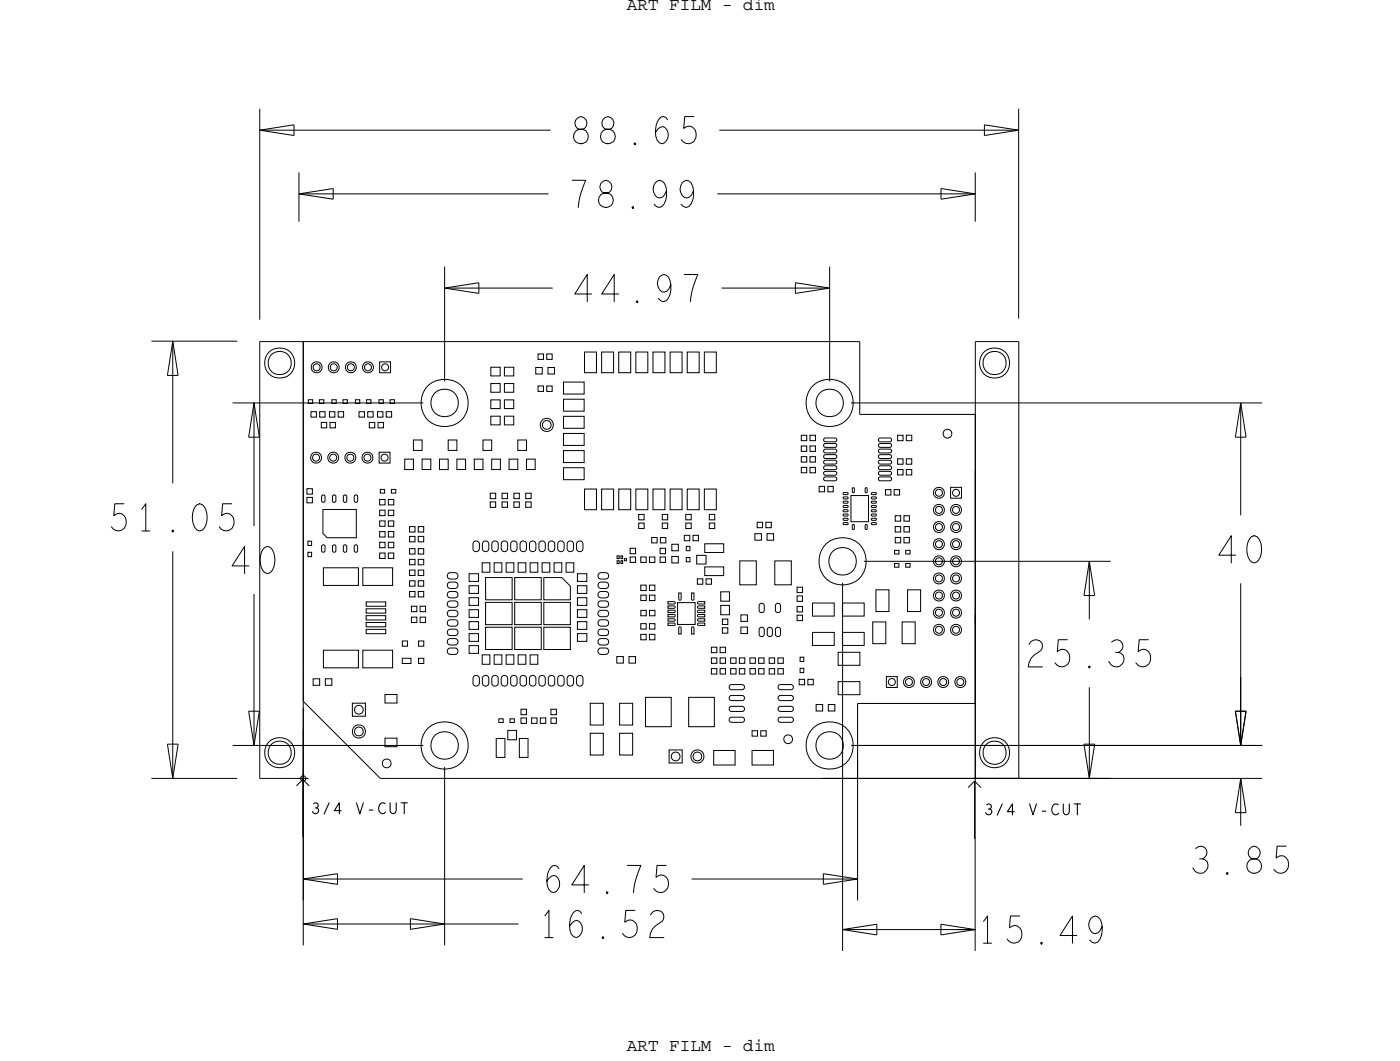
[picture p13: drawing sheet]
<svg xmlns="http://www.w3.org/2000/svg" width="164mm" height="124mm" viewBox="0 0 164 124" stroke-linecap="round" stroke-linejoin="round" font-family="sans-serif">
<defs><g id="words">
<g font-size="2.1">
<text x="73.2" y="1.2">ART FILM - dim</text>
<text x="73.2" y="122.7">ART FILM - dim</text>
</g>
</g></defs>
<!-- layer: Board Outline -->
<g fill="none" stroke="#000" stroke-width=".12">
<path d="M30.3 15.2l4 .6zM30.3 15.2l4-.6zM30.3 15.2h34zM30.3 12.7v24.6zM34.3 14.6v1.2zM84 15.2h35zM115 14.6v1.2zM115 14.6l4 .6zM115 15.8l4-.6zM119 12.7v24.5zM17.7 39.8h10zM20.2 39.8v16.6z"/>
<path d="M20.2 39.8l-.6 4zM20.2 39.8l.6 4zM30.3 39.9h5.1zM30.3 39.9v51zM34.9 22.6l4 .7zM34.9 22.6l4-.6zM34.9 22.6h29.2zM34.9 20.1v5.8zM35.4 39.9v38.5zM35.4 39.9v42zM35.4 39.9h65zM38.9 22v1.3z"/>
<path d="M51.9 33.6l4 .7zM51.9 33.6l4-.6zM51.9 33.6h12.7zM51.9 31.1v13.4zM55.9 33v1.3zM83.8 22.6h30.1zM84.3 33.6h12.6zM92.9 33v1.3zM92.9 33l4 .6zM92.9 34.3l4-.7zM96.9 31.1v13.4zM100.4 39.9v8.5z"/>
<path d="M109.9 22v1.3zM109.9 22l4 .6zM109.9 23.3l4-.7zM113.9 20.1v5.8zM113.9 39.9h5.1zM113.9 39.9v51zM119 39.9v38.5zM19.6 43.8h1.2zM27.2 47h22.2zM29 51h1.3zM29.7 47l-.7 4zM29.7 47l.6 4z"/>
<path d="M29.7 47v14.4zM99.4 47h48zM100.4 48.4h13.5zM113.9 54.9v18zM113.9 48.4v33.7zM144.3 51h1.3zM144.9 47l-.6 4zM144.9 47l.7 4zM144.9 47v13.2zM20.2 64.4v26.5zM29.7 69.4v17.6zM35.4 78.4v12.5z"/>
<path d="M98.4 68v43zM100.9 65.5h28.8zM113.9 71.8v39.2zM119 78.4v12.5zM126.6 69.5h1.3zM127.2 65.5v6.8zM127.2 65.5l-.6 4zM127.2 65.5l.7 4zM144.9 79v8zM144.9 68.1v18.9zM17.7 90.9h10zM19.6 86.9h1.2z"/>
<path d="M19.6 86.9l.6 4zM20.8 86.9l-.6 4zM27.2 87h22.2zM29 83h1.3zM29 83l.7 4zM30.3 83l-.6 4zM30.3 90.9h5.1zM35.4 91l.7 .8zM35.4 91l-.8 .8zM35.4 91v6.8zM35.4 81.9l9 9zM35.4 85.1v20z"/>
<path d="M35.4 82.6v27.8zM44.4 90.9h55.8zM51.9 89.5v20.9zM96.1 90.9h33.6zM99.4 87h48zM100.2 88.6v16.5zM100.2 82.1h13.7zM100.2 82.1v8.8zM100.4 90.9h47zM113.8 91.2l.8 .8zM113.8 91.2l-.7 .8zM113.8 91.2v6.8z"/>
<path d="M113.9 90.9h5.1zM126.6 86.9h1.3zM126.6 86.9l.6 4zM127.2 80.3v10.6zM127.9 86.9l-.7 4zM144.3 83h1.3zM144.3 83l.6 4zM144.3 94.9h1.3zM144.9 90.9l-.6 4zM144.9 90.9l.7 4zM144.9 90.9v5.5zM145.6 83l-.7 4z"/>
<path d="M35.4 102.6l4 .7zM35.4 102.6l4-.6zM35.4 102.6h25.7zM35.4 107.9l4 .6zM35.4 107.9l4-.6zM35.4 107.9h16.5zM39.4 102v1.3zM39.4 107.3v1.2zM47.9 107.3v1.2zM47.9 107.3l4 .6zM47.9 108.5l4-.6zM51.9 107.9h8.7z"/>
<path d="M80.8 102.6h19.4zM96.2 102v1.3zM96.2 102l4 .6zM96.2 103.3l4-.7zM98.4 108.5l4 .7zM98.4 108.5l4-.6zM98.4 108.5h15.5zM102.4 107.9v1.3zM109.9 107.9v1.3zM109.9 107.9l4 .6zM109.9 109.2l4-.7zM111.8 108.5h2.1z"/>
</g>
<!-- layer: Nets -->
<g fill="none" stroke="#000" stroke-width=".12">
<path d="M35.9 57.1h.6v.6h-.6zM35.9 58.1h.6v.6h-.6zM36 46.7h.5v.4h-.5zM36.3 48.1h.7v.6h-.7zM37.3 46.7h.5v.4h-.5zM37.3 48.1h.7v.6h-.7zM37.5 49.3h.7v.7h-.7zM37.7 57.8h.2l.1 .2v.5l-.1 .1h-.2l-.1-.1v-.5zM37.7 59.5h3.9v3.3h-3.4l-.5-.5zM38.5 48.1h.6v.6h-.6zM38.5 49.3h.7v.7h-.7zM38.8 46.7h.5v.4h-.5z"/>
<path d="M38.9 57.8h.2l.1 .2v.5l-.1 .1h-.2l-.1-.1v-.5zM39.5 48.1h.6v.6h-.6zM40.1 46.7h.5v.4h-.5zM40.2 57.8h.2l.1 .2v.5l-.1 .1h-.2l-.1-.1v-.5zM41.5 57.8h.2l.1 .2v.5l-.1 .1h-.2l-.1-.1v-.5zM41.5 46.7h.5v.4h-.5zM41.9 48.1h.7v.6h-.7zM42.8 46.7h.5v.4h-.5zM43 48.1h.6v.6h-.6zM43.1 49.3h.7v.7h-.7zM44.1 48.1h.6v.6h-.6zM44.2 49.3h.6v.7h-.6z"/>
<path d="M44.3 46.7h.5v.4h-.5zM44.3 52.8h1.3v1.3h-1.3zM44.3 58.3h.7v.7h-.7zM44.3 59.6h.7v.6h-.7zM44.3 42.3h1.3v1.2h-1.3zM44.4 57.1h.5v.5h-.5zM45.1 48.1h.6v.6h-.6zM45.4 59.6h.6v.6h-.6zM45.4 58.3h.6v.7h-.6zM45.6 46.7h.5v.4h-.5zM45.7 57.1h.5v.5h-.5zM47.3 53.6h1v1.2h-1z"/>
<path d="M48.3 51.4h1v1.2h-1zM49.3 53.6h1v1.2h-1zM51.3 53.6h1.1v1.2h-1.1zM52.4 51.4h1v1.2h-1zM53.4 53.6h1v1.2h-1zM55.4 53.6h1v1.2h-1zM56.4 51.4h1v1.2h-1zM57.3 58.6h.6v.6h-.6zM57.3 57.6h.6v.6h-.6zM57.3 42.9h1.1v1h-1.1zM57.3 48.6h1.1v1h-1.1zM57.3 46.7h1.1v1h-1.1z"/>
<path d="M57.3 44.8h1.1v1h-1.1zM57.4 53.6h1v1.2h-1zM58.6 58.6h.7v.6h-.7zM58.6 57.6h.7v.6h-.7zM58.9 44.8h1.1v1h-1.1zM58.9 42.9h1.1v1h-1.1zM58.9 48.6h1.1v1h-1.1zM58.9 46.7h1.1v1h-1.1zM59.5 53.6h1v1.2h-1zM60 58.6h.7v.6h-.7zM60 57.6h.7v.6h-.7zM60.5 51.4h1v1.2h-1z"/>
<path d="M61.4 58.6h.6v.6h-.6zM61.4 57.6h.6v.6h-.6zM61.5 53.6h1v1.2h-1zM62.6 42.9h.7v.8h-.7zM62.8 45.1h.7v.6h-.7zM62.8 41.3h.7v.7h-.7zM63.9 41.3h.6v.7h-.6zM63.9 45.1h.6v.6h-.6zM64 42.9h.8v.8h-.8zM65.8 44.6h2.4v1.4h-2.4zM65.8 46.6h2.4v1.4h-2.4zM65.8 48.6h2.4v1.4h-2.4z"/>
<path d="M65.8 50.6h2.4v1.4h-2.4zM65.8 52.6h2.4v1.4h-2.4zM65.8 54.6h2.4v1.4h-2.4zM68.3 41.1h1.4v2.4h-1.4zM68.3 57.1h1.4v2.4h-1.4zM70.3 41.1h1.4v2.4h-1.4zM70.3 57.1h1.4v2.4h-1.4zM72.3 57.1h1.4v2.4h-1.4zM72.3 41.1h1.4v2.4h-1.4zM74.3 41.1h1.4v2.4h-1.4zM74.3 57.1h1.4v2.4h-1.4zM76.3 41.1h1.4v2.4h-1.4z"/>
<path d="M76.3 57.1h1.4v2.4h-1.4zM78.3 41.1h1.4v2.4h-1.4zM78.3 57.1h1.4v2.4h-1.4zM80.3 57.1h1.4v2.4h-1.4zM80.3 41.1h1.4v2.4h-1.4zM82.3 41.1h1.4v2.4h-1.4zM82.3 57.1h1.4v2.4h-1.4zM93.6 53.3h.6v.7h-.6zM93.6 52.1h.6v.6h-.6zM93.6 54.6h.6v.6h-.6zM93.6 50.8h.6v.7h-.6zM94.6 54.6h.6v.6h-.6z"/>
<path d="M94.6 53.3h.6v.7h-.6zM94.6 50.8h.6v.7h-.6zM94.6 52.1h.6v.6h-.6zM95.7 56.8h.6v.6h-.6zM96.3 54.5l.1-.1h1.1l.2 .1v.1v.2h-.2h-1.1h-.1zM96.3 53.2l.1-.1h1.1l.2 .1v.1v.2h-.2h-1.1h-.1zM96.3 53.8l.1-.1h1.1l.2 .1v.2v.1l-.2 .1h-1.1l-.1-.1zM96.3 51.9l.1-.1h1.1l.2 .1v.1v.2h-.2h-1.1h-.1zM96.3 51.2l.1-.1h1.1l.2 .1v.2v.1l-.2 .1h-1.1l-.1-.1zM96.3 52.5l.1-.1h1.1l.2 .1v.2v.1l-.2 .1h-1.1l-.1-.1zM96.3 55.8l.1-.1h1.1l.2 .1v.1v.2h-.2h-1.1h-.1zM96.3 55.1l.1-.1h1.1l.2 .1v.2v.1l-.2 .1h-1.1l-.1-.1z"/>
<path d="M96.7 56.8h.6v.6h-.6zM98.5 57.6l.5-.1 .1 .2-.5 .1zM98.5 59.6l.5-.1 .1 .2-.5 .1zM98.5 58.6l.5-.1 .1 .2-.5 .1zM98.5 58.1l.5-.1 .1 .2-.5 .1zM98.5 59.1l.5-.1 .1 .2-.5 .1zM99.4 57.9h2v3h-2zM99.6 57l.2 .1-.1 .4-.1-.1zM101.1 57l.2 .1-.1 .4-.1-.1zM101.8 57.6l.5-.1 .1 .2-.5 .1zM101.8 59.6l.5-.1 .1 .2-.5 .1zM101.8 58.6l.5-.1 .1 .2-.5 .1z"/>
<path d="M101.8 58.1l.5-.1 .1 .2-.5 .1zM101.8 59.1l.5-.1 .1 .2-.5 .1zM102.7 51.2l.1-.1h1.1l.2 .1v.2v.1l-.2 .1h-1.1l-.1-.1zM102.7 54.5l.1-.1h1.1l.2 .1v.1v.2h-.2h-1.1h-.1zM102.7 52.5l.1-.1h1.1l.2 .1v.2v.1l-.2 .1h-1.1l-.1-.1zM102.7 53.2l.1-.1h1.1l.2 .1v.1v.2h-.2h-1.1h-.1zM102.7 53.8l.1-.1h1.1l.2 .1v.2v.1l-.2 .1h-1.1l-.1-.1zM102.7 55.1l.1-.1h1.1l.2 .1v.2v.1l-.2 .1h-1.1l-.1-.1zM102.7 51.9l.1-.1h1.1l.2 .1v.1v.2h-.2h-1.1h-.1zM102.7 55.8l.1-.1h1.1l.2 .1v.1v.2h-.2h-1.1h-.1zM103.4 57.2h.7v.6h-.7zM104.4 57.2h.7v.6h-.7z"/>
<path d="M104.8 50.8h.7v.7h-.7zM104.8 53.6h.7v.6h-.7zM104.8 54.8h.7v.7h-.7zM105.9 53.6h.6v.6h-.6zM105.9 54.8h.6v.7h-.6zM105.9 50.8h.6v.7h-.6zM111 56.9h1.3v1.3h-1.3zM36 64.5h.4v.5h-.4zM36 63.2h.4v.5h-.4zM36.6 79.3h.7v.7h-.7zM37.7 63.6h.2l.1 .2v.5l-.1 .2h-.2l-.1-.2v-.5zM37.8 66.3h4.1v2.1h-4.1z"/>
<path d="M37.8 75.9h4.1v2.1h-4.1zM38 79.3h.8v.7h-.8zM38.9 63.6h.2l.1 .2v.5l-.1 .2h-.2l-.1-.2v-.5zM40.2 63.6h.2l.1 .2v.5l-.1 .2h-.2l-.1-.2v-.5zM41.5 63.6h.2l.1 .2v.5l-.1 .2h-.2l-.1-.2v-.5zM42.4 66.3h3.5v2.1h-3.5zM42.4 75.9h3.5v2.1h-3.5zM42.8 70.3h2.3v.5h-2.3zM42.8 71.9h2.3v.5h-2.3zM42.8 71.1h2.3v.5h-2.3zM42.8 73.5h2.3v.5h-2.3zM42.8 72.7h2.3v.5h-2.3z"/>
<path d="M44.3 63.3h.7v.7h-.7zM44.3 60.8h.7v.7h-.7zM44.3 64.6h.7v.6h-.7zM44.3 62.1h.7v.6h-.7zM45.4 64.6h.6v.6h-.6zM45.4 63.3h.6v.7h-.6zM45.4 62.1h.6v.6h-.6zM45.4 60.8h.6v.7h-.6zM47 76.9h1v.6h-1zM47 74.8h.6v.7h-.6zM47.8 69.1h.7v.6h-.7zM47.8 62.6h.7v.7h-.7z"/>
<path d="M47.8 64.1h.7v.6h-.7zM47.8 66.6h.7v.6h-.7zM47.8 61.5h.7v.6h-.7zM47.8 65.3h.7v.7h-.7zM47.8 67.8h.7v.7h-.7zM48.1 72.1h.6v.6h-.6zM48.1 70.8h.6v.6h-.6zM48.9 67.8h.6v.7h-.6zM48.9 66.6h.6v.6h-.6zM48.9 61.5h.6v.6h-.6zM48.9 62.6h.6v.7h-.6zM48.9 65.3h.6v.7h-.6z"/>
<path d="M48.9 64.1h.6v.6h-.6zM48.9 69.1h.6v.6h-.6zM48.9 76.9h.6v.6h-.6zM48.9 74.8h.6v.7h-.6zM49.1 72.1h.6v.6h-.6zM49.1 70.8h.6v.6h-.6zM52.3 72.5l.3-.1h.5l.3 .1 .1 .2-.1 .3-.3 .1h-.5l-.3-.1-.1-.3zM52.3 71.4l.3-.1h.5l.3 .1 .1 .2-.1 .3-.3 .1h-.5l-.3-.1-.1-.3zM52.3 68.1l.3-.1h.5l.3 .1 .1 .2-.1 .3-.3 .1h-.5l-.3-.1-.1-.3zM52.3 69.2l.3-.1h.5l.3 .1 .1 .2-.1 .3-.3 .1h-.5l-.3-.1-.1-.3zM52.3 70.3l.3-.1h.5l.3 .1 .1 .2-.1 .3-.3 .1h-.5l-.3-.1-.1-.3zM52.3 67l.3-.1h.5l.3 .1 .1 .2-.1 .3-.3 .1h-.5l-.3-.1-.1-.3z"/>
<path d="M52.3 73.6l.3-.1h.5l.3 .1 .1 .2-.1 .3-.3 .1h-.5l-.3-.1-.1-.3zM52.3 75.8l.3-.1h.5l.3 .1 .1 .2-.1 .3-.3 .1h-.5l-.3-.1-.1-.3zM52.3 74.7l.3-.1h.5l.3 .1 .1 .2-.1 .3-.3 .1h-.5l-.3-.1-.1-.3zM54.8 74h1.1v.9h-1.1zM54.8 72.6h1.1v.9h-1.1zM54.8 68.4h1.1v.9h-1.1zM54.8 69.8h1.1v.9h-1.1zM54.8 71.2h1.1v.9h-1.1zM54.8 75.4h1.1v.9h-1.1zM54.8 67h1.1v.9h-1.1zM55.4 79l.2-.1 .3 .1 .1 .2v.5l-.1 .3-.3 .1-.2-.1-.2-.3v-.5zM55.4 63.3l.2-.1 .3 .1 .1 .2v.5l-.1 .3-.3 .1-.2-.1-.2-.3v-.5z"/>
<path d="M56.3 76.5h.9v1.1h-.9zM56.3 65.7h.9v1.1h-.9zM56.5 79l.2-.1 .3 .1 .1 .2v.5l-.1 .3-.3 .1-.2-.1-.2-.3v-.5zM56.5 63.3l.2-.1 .3 .1 .1 .2v.5l-.1 .3-.3 .1-.2-.1-.2-.3v-.5zM56.7 67.4h3.1v2.6h-3.1zM56.7 70.3h3.1v2.6h-3.1zM56.7 73.2h3.1v2.6h-3.1zM57.6 79l.2-.1 .3 .1 .1 .2v.5l-.1 .3-.3 .1-.2-.1-.2-.3v-.5zM57.6 63.3l.2-.1 .3 .1 .1 .2v.5l-.1 .3-.3 .1-.2-.1-.2-.3v-.5zM57.7 76.5h.9v1.1h-.9zM57.7 65.7h.9v1.1h-.9zM58.7 79l.2-.1 .3 .1 .1 .2v.5l-.1 .3-.3 .1-.2-.1-.2-.3v-.5z"/>
<path d="M58.7 63.3l.2-.1 .3 .1 .1 .2v.5l-.1 .3-.3 .1-.2-.1-.2-.3v-.5zM59.1 65.7h.9v1.1h-.9zM59.1 76.5h.9v1.1h-.9zM59.8 79l.2-.1 .3 .1 .1 .2v.5l-.1 .3-.3 .1-.2-.1-.2-.3v-.5zM59.8 63.3l.2-.1 .3 .1 .1 .2v.5l-.1 .3-.3 .1-.2-.1-.2-.3v-.5zM60.1 67.4h3.1v2.6h-3.1zM60.1 73.2h3.1v2.6h-3.1zM60.1 70.3h3.1v2.6h-3.1zM60.5 76.5h.9v1.1h-.9zM60.5 65.7h.9v1.1h-.9zM60.9 63.3l.2-.1 .3 .1 .1 .2v.5l-.1 .3-.3 .1-.2-.1-.2-.3v-.5zM60.9 79l.2-.1 .3 .1 .1 .2v.5l-.1 .3-.3 .1-.2-.1-.2-.3v-.5z"/>
<path d="M61.9 76.5h.9v1.1h-.9zM61.9 65.7h.9v1.1h-.9zM62 63.3l.2-.1 .3 .1 .1 .2v.5l-.1 .3-.3 .1-.2-.1-.2-.3v-.5zM62 79l.2-.1 .3 .1 .1 .2v.5l-.1 .3-.3 .1-.2-.1-.2-.3v-.5zM63.1 63.3l.2-.1 .3 .1 .1 .2v.5l-.1 .3-.3 .1-.2-.1-.2-.3v-.5zM63.1 79l.2-.1 .3 .1 .1 .2v.5l-.1 .3-.3 .1-.2-.1-.2-.3v-.5zM63.3 65.7h.9v1.1h-.9zM63.5 67.4h2.1l1 1v1.6h-3.1zM63.5 73.2h3.1v2.6h-3.1zM63.5 70.3h3.1v2.6h-3.1zM64.2 63.3l.2-.1 .3 .1 .1 .2v.5l-.1 .3-.3 .1-.2-.1-.2-.3v-.5zM64.2 79l.2-.1 .3 .1 .1 .2v.5l-.1 .3-.3 .1-.2-.1-.2-.3v-.5z"/>
<path d="M64.7 65.7h.9v1.1h-.9zM65.3 63.3l.2-.1 .3 .1 .1 .2v.5l-.1 .3-.3 .1-.2-.1-.2-.3v-.5zM65.3 79l.2-.1 .3 .1 .1 .2v.5l-.1 .3-.3 .1-.2-.1-.2-.3v-.5zM66.1 65.7h.9v1.1h-.9zM66.4 63.3l.2-.1 .3 .1 .1 .2v.5l-.1 .3-.3 .1-.2-.1-.2-.3v-.5zM66.4 79l.2-.1 .3 .1 .1 .2v.5l-.1 .3-.3 .1-.2-.1-.2-.3v-.5zM67.4 72.6h1.1v.9h-1.1zM67.4 71.2h1.1v.9h-1.1zM67.4 67h1.1v.9h-1.1zM67.4 69.8h1.1v.9h-1.1zM67.4 68.4h1.1v.9h-1.1zM67.4 74h1.1v.9h-1.1z"/>
<path d="M67.5 63.3l.2-.1 .3 .1 .1 .2v.5l-.1 .3-.3 .1-.2-.1-.2-.3v-.5zM67.5 79l.2-.1 .3 .1 .1 .2v.5l-.1 .3-.3 .1-.2-.1-.2-.3v-.5zM69.9 75.8l.3-.1h.5l.3 .1 .1 .2-.1 .3-.3 .1h-.5l-.3-.1-.1-.3zM69.9 74.7l.3-.1h.5l.3 .1 .1 .2-.1 .3-.3 .1h-.5l-.3-.1-.1-.3zM69.9 69.2l.3-.1h.5l.3 .1 .1 .2-.1 .3-.3 .1h-.5l-.3-.1-.1-.3zM69.9 67l.3-.1h.5l.3 .1 .1 .2-.1 .3-.3 .1h-.5l-.3-.1-.1-.3zM69.9 70.3l.3-.1h.5l.3 .1 .1 .2-.1 .3-.3 .1h-.5l-.3-.1-.1-.3zM69.9 68.1l.3-.1h.5l.3 .1 .1 .2-.1 .3-.3 .1h-.5l-.3-.1-.1-.3zM69.9 73.6l.3-.1h.5l.3 .1 .1 .2-.1 .3-.3 .1h-.5l-.3-.1-.1-.3zM69.9 72.5l.3-.1h.5l.3 .1 .1 .2-.1 .3-.3 .1h-.5l-.3-.1-.1-.3zM69.9 71.4l.3-.1h.5l.3 .1 .1 .2-.1 .3-.3 .1h-.5l-.3-.1-.1-.3zM72 76.7h.8v.7h-.8z"/>
<path d="M72.1 65.5h.2v.3h-.2zM72.1 64.9h.2v.3h-.2zM72.5 64.9h.2v.3h-.2zM72.5 65.5h.2v.3h-.2zM72.9 65.2h.3v.3h-.3zM73.5 76.7h.7v.7h-.7zM73.6 65h.6v.7h-.6zM73.6 64h.6v.7h-.6zM74.6 60.1h.6v.6h-.6zM74.6 61.1h.6v.6h-.6zM74.8 72.8h.7v.7h-.7zM74.8 74.1h.7v.6h-.7z"/>
<path d="M74.8 65h.7v.7h-.7zM74.8 68.3h.7v.7h-.7zM74.9 71.3h.6v.6h-.6zM74.9 69.5h.6v.6h-.6zM75.9 72.8h.6v.7h-.6zM75.9 68.3h.6v.7h-.6zM75.9 65h.6v.7h-.6zM75.9 74.1h.6v.6h-.6zM75.9 71.3h.6v.6h-.6zM75.9 69.5h.6v.6h-.6zM76.1 62.8h.7v.6h-.7zM77.1 65h.6v.7h-.6z"/>
<path d="M77.1 64h.6v.7h-.6zM77.1 62.8h.7v.6h-.7zM77.4 61.1h.6v.6h-.6zM77.4 60.1h.6v.6h-.6zM78 72.3h.8l.1 .1-.2 .1h-.7zM78 70.8h.8l.1 .1-.2 .1h-.7zM78 71.3h.8l.1 .1-.2 .1h-.7zM78 72.8h.8l.1 .1-.2 .1h-.7zM78 70.3h.8l.1 .1-.2 .1h-.7zM78 71.8h.8l.1 .1-.2 .1h-.7zM78.5 63.6h.7v.7h-.7zM78.5 65h.7v.7h-.7z"/>
<path d="M79.1 70.4h2.1v2.5h-2.1zM79.3 69.2h.3v.8l-.1 .1-.2-.1zM79.3 73.2h.2l.1 .1v.7h-.3zM79.9 62.5h.7v.6h-.7zM80.1 61.1h.6v.6h-.6zM80.1 60.1h.6v.6h-.6zM80.2 65.1h.4v.5h-.4zM80.2 63.8h.4v.5h-.4zM80.8 69.2h.3v.8l-.1 .1-.2-.1zM80.8 73.2h.2l.1 .1v.7h-.3zM80.9 62.5h.7v.6h-.7zM81.4 64.8h1.1v1.1h-1.1z"/>
<path d="M81.5 67.6h.6v.6h-.6zM81.5 71.8h.8v.2h-.7l-.1-.1zM81.5 70.3h.8v.2h-.7l-.1-.1zM81.5 72.3h.8v.2h-.7l-.1-.1zM81.5 71.3h.8v.2h-.7l-.1-.1zM81.5 70.8h.8v.2h-.7l-.1-.1zM81.5 72.8h.8v.2h-.7l-.1-.1zM82.3 63.5h2.2v1h-2.2zM82.3 66.2h2.2v1h-2.2zM82.5 67.6h.6v.6h-.6zM82.9 61.1h.6v.6h-.6zM82.9 60.1h.6v.6h-.6z"/>
<path d="M83.1 76.8h.6v.7h-.6zM83.1 78.1h.6v.6h-.6zM83.1 75.6h.6v.6h-.6zM84.1 75.6h.6v.6h-.6zM84.1 76.8h.6v.7h-.6zM84.1 78.1h.6v.6h-.6zM84.2 69.1h1v1.1h-1zM84.2 70.7h1v1.1h-1zM84.4 72.3h.6v.6h-.6zM84.4 73.3h.6v.6h-.6zM85.3 76.8h.7v.7h-.7zM85.3 78.1h.7v.6h-.7z"/>
<path d="M86.4 76.8h.6v.7h-.6zM86.4 78.1h.6v.6h-.6zM86.4 65.5h1.9v2.8h-1.9zM86.5 73.2h.8v.8h-.8zM86.5 71.8h.8v.8h-.8zM87.6 76.8h.6v.7h-.6zM87.6 78.1h.6v.6h-.6zM88.2 62.3h.7v.8h-.7zM88.4 61h.7v.6h-.7zM88.6 78.1h.6v.6h-.6zM88.6 76.8h.6v.7h-.6zM88.8 73.3l.2-.1 .2 .1 .1 .2v.5l-.1 .3h-.2h-.2l-.1-.3v-.5z"/>
<path d="M88.8 70.5l.2-.1 .2 .1 .1 .2v.5l-.1 .3h-.2h-.2l-.1-.3v-.5zM89.5 61h.6v.6h-.6zM89.6 62.3h.8v.8h-.8zM89.7 73.3l.2-.1 .2 .1 .1 .2v.5l-.1 .3h-.2h-.2l-.1-.3v-.5zM89.8 78.1h.7v.6h-.7zM89.8 76.8h.7v.7h-.7zM90.5 65.5h1.9v2.8h-1.9zM90.7 73.3l.2-.1 .2 .1 .1 .2v.5l-.1 .3h-.2h-.2l-.1-.3v-.5zM90.7 70.5l.2-.1 .2 .1 .1 .2v.5l-.1 .3h-.2h-.2l-.1-.3v-.5zM90.9 76.8h.6v.7h-.6zM90.9 78.1h.6v.6h-.6zM93.1 68.6h.6v.6h-.6z"/>
<path d="M93.1 69.6h.6v.6h-.6zM93.1 70.8h.6v.7h-.6zM93.1 71.8h.6v.7h-.6zM93.3 79.3h.7v.7h-.7zM93.5 78h.4v.5h-.4zM93.5 76.7h.4v.5h-.4zM94.4 79.3h.6v.7h-.6zM94.9 73.8h2.5v1.6h-2.5zM94.9 70.4h2.5v1.5h-2.5zM97.9 76.2h2.5v1.5h-2.5zM97.9 79.6h2.5v1.5h-2.5zM98.4 73.8h2.5v1.6h-2.5z"/>
<path d="M98.4 70.4h2.5v1.5h-2.5zM98.5 60.1l.5-.1 .1 .2-.5 .1zM98.5 61.1l.5-.1 .1 .2-.5 .1zM98.5 60.6l.5-.1 .1 .2-.5 .1zM99.6 61.3l.2 .1-.1 .4-.1-.1zM101.1 61.3l.2 .1-.1 .4-.1-.1zM101.8 60.1l.5-.1 .1 .2-.5 .1zM101.8 61.1l.5-.1 .1 .2-.5 .1zM101.8 60.6l.5-.1 .1 .2-.5 .1zM101.9 72.6h1.6v2.6h-1.6zM102.3 68.9h1.5v2.5h-1.5zM103.5 79h1.3v1.3h-1.3z"/>
<path d="M104.5 65.8h.5v.4h-.5zM104.5 64.3h.5v.4h-.5zM104.6 60.2h.6v.7h-.6zM104.6 61.5h.6v.6h-.6zM104.6 62.8h.6v.6h-.6zM105.4 72.6h1.5v2.6h-1.5zM105.6 60.2h.6v.7h-.6zM105.6 61.5h.6v.6h-.6zM105.6 62.8h.6v.6h-.6zM105.8 65.8h.5v.4h-.5zM105.8 64.3h.5v.4h-.5zM106 68.9h1.5v2.5h-1.5z"/>
<path d="M41.2 82.1h1.5v1.5h-1.5zM45 86.2h1.4v1h-1.4zM45 81.1h1.4v1h-1.4zM58 86.2h1v2.2h-1zM58.3 83.9h.5v.5h-.5zM59.3 85.3h1v1.1h-1zM59.6 83.9h.5v.5h-.5zM60.7 86.2h1v2.2h-1zM60.9 83.8h.6v.7h-.6zM60.9 82.8h.6v.7h-.6zM62.1 83.8h.6v.7h-.6zM63.1 83.8h.6v.7h-.6z"/>
<path d="M64.4 83.8h.6v.7h-.6zM64.4 82.8h.6v.7h-.6zM68.9 85.6h1.6v2.6h-1.6zM68.9 82.1h1.6v2.6h-1.6zM72.4 85.6h1.5v2.6h-1.5zM72.4 82.1h1.5v2.6h-1.5zM75.4 81.4h3v3.5h-3zM78.2 87.6h1.5v1.5h-1.5zM80.4 81.4h3v3.5h-3zM83.4 87.6h2.5v1.7h-2.5zM85.2 80l.3-.1h1.2l.2 .1 .1 .2-.1 .2-.2 .1h-1.2l-.3-.1v-.2zM85.2 81.3l.3-.1h1.2l.2 .1 .1 .2-.1 .2-.2 .1h-1.2l-.3-.1v-.2z"/>
<path d="M85.2 83.8l.3-.1h1.2l.2 .1 .1 .2-.1 .3h-.2h-1.2h-.3v-.3zM85.2 82.6l.3-.1h1.2l.2 .1 .1 .2-.1 .2-.2 .1h-1.2l-.3-.1v-.2zM87.8 87.6h2.5v1.7h-2.5zM87.8 85.3h.7v.7h-.7zM88.9 85.3h.6v.7h-.6zM91 82.6l.2-.1h1.2l.2 .1 .1 .2-.1 .2-.2 .1h-1.2l-.2-.1-.1-.2zM91 80l.2-.1h1.2l.2 .1 .1 .2-.1 .2-.2 .1h-1.2l-.2-.1-.1-.2zM91 81.3l.2-.1h1.2l.2 .1 .1 .2-.1 .2-.2 .1h-1.2l-.2-.1-.1-.2zM91 83.8l.2-.1h1.2l.2 .1 .1 .2-.1 .3h-.2h-1.2h-.2l-.1-.3zM95.3 82.3h.8v.7h-.8zM96.8 82.3h.7v.7h-.7z"/>
<circle cx="32.7" cy="42.4" r="1.36"/>
<circle cx="32.7" cy="42.4" r="1.76"/>
<circle cx="36.9" cy="53.4" r=".41"/>
<circle cx="36.9" cy="53.4" r=".64"/>
<circle cx="37" cy="42.9" r=".41"/>
<circle cx="37" cy="42.9" r=".64"/>
<circle cx="38.9" cy="53.4" r=".41"/>
<circle cx="38.9" cy="53.4" r=".64"/>
<circle cx="39" cy="42.9" r=".41"/>
<circle cx="39" cy="42.9" r=".64"/>
<circle cx="40.9" cy="53.4" r=".41"/>
<circle cx="40.9" cy="53.4" r=".64"/>
<circle cx="41" cy="42.9" r=".41"/>
<circle cx="41" cy="42.9" r=".64"/>
<circle cx="42.9" cy="53.4" r=".41"/>
<circle cx="42.9" cy="53.4" r=".64"/>
<circle cx="43" cy="42.9" r=".41"/>
<circle cx="43" cy="42.9" r=".64"/>
<circle cx="44.9" cy="53.4" r=".41"/>
<circle cx="45" cy="42.9" r=".41"/>
<circle cx="51.9" cy="47.1" r="2.77"/>
<circle cx="51.9" cy="47.1" r="1.61"/>
<circle cx="63.9" cy="49.6" r=".51"/>
<circle cx="63.9" cy="49.6" r=".77"/>
<circle cx="96.9" cy="47.1" r="2.77"/>
<circle cx="96.9" cy="47.1" r="1.61"/>
<circle cx="109.7" cy="57.5" r=".41"/>
<circle cx="109.7" cy="59.5" r=".41"/>
<circle cx="109.7" cy="59.5" r=".64"/>
<circle cx="109.7" cy="57.5" r=".64"/>
<circle cx="110.7" cy="50.6" r=".51"/>
<circle cx="111.7" cy="57.5" r=".41"/>
<circle cx="111.7" cy="59.5" r=".41"/>
<circle cx="111.7" cy="59.5" r=".64"/>
<circle cx="116.2" cy="42.4" r="1.36"/>
<circle cx="116.2" cy="42.4" r="1.76"/>
<circle cx="98.4" cy="65.6" r="2.77"/>
<circle cx="98.4" cy="65.6" r="1.61"/>
<circle cx="104.2" cy="79.6" r=".41"/>
<circle cx="106.2" cy="79.6" r=".41"/>
<circle cx="106.2" cy="79.6" r=".64"/>
<circle cx="108.2" cy="79.6" r=".41"/>
<circle cx="108.2" cy="79.6" r=".64"/>
<circle cx="109.7" cy="65.5" r=".41"/>
<circle cx="109.7" cy="73.5" r=".41"/>
<circle cx="109.7" cy="63.5" r=".41"/>
<circle cx="109.7" cy="67.5" r=".41"/>
<circle cx="109.7" cy="61.5" r=".41"/>
<circle cx="109.7" cy="71.5" r=".41"/>
<circle cx="109.7" cy="69.5" r=".41"/>
<circle cx="109.7" cy="67.5" r=".64"/>
<circle cx="109.7" cy="69.5" r=".64"/>
<circle cx="109.7" cy="73.5" r=".64"/>
<circle cx="109.7" cy="61.5" r=".64"/>
<circle cx="109.7" cy="65.5" r=".64"/>
<circle cx="109.7" cy="63.5" r=".64"/>
<circle cx="109.7" cy="71.5" r=".64"/>
<circle cx="110.2" cy="79.6" r=".41"/>
<circle cx="110.2" cy="79.6" r=".64"/>
<circle cx="111.7" cy="65.5" r=".41"/>
<circle cx="111.7" cy="73.5" r=".41"/>
<circle cx="111.7" cy="67.5" r=".41"/>
<circle cx="111.7" cy="63.5" r=".41"/>
<circle cx="111.7" cy="61.5" r=".41"/>
<circle cx="111.7" cy="71.5" r=".41"/>
<circle cx="111.7" cy="69.5" r=".41"/>
<circle cx="111.7" cy="67.5" r=".64"/>
<circle cx="111.7" cy="69.5" r=".64"/>
<circle cx="111.7" cy="73.5" r=".64"/>
<circle cx="111.7" cy="65.5" r=".64"/>
<circle cx="111.7" cy="71.5" r=".64"/>
<circle cx="111.7" cy="61.5" r=".64"/>
<circle cx="111.7" cy="63.5" r=".64"/>
<circle cx="112.2" cy="79.6" r=".41"/>
<circle cx="112.2" cy="79.6" r=".64"/>
<circle cx="32.7" cy="87.9" r="1.36"/>
<circle cx="32.7" cy="87.9" r="1.76"/>
<circle cx="41.9" cy="85.4" r=".51"/>
<circle cx="41.9" cy="82.9" r=".51"/>
<circle cx="41.9" cy="85.4" r=".77"/>
<circle cx="45.2" cy="89.1" r=".51"/>
<circle cx="51.9" cy="87.1" r="2.77"/>
<circle cx="51.9" cy="87.1" r="1.61"/>
<circle cx="78.9" cy="88.3" r=".51"/>
<circle cx="81.5" cy="88.3" r=".51"/>
<circle cx="81.5" cy="88.3" r=".77"/>
<circle cx="92.1" cy="86.3" r=".51"/>
<circle cx="96.9" cy="87.1" r="2.77"/>
<circle cx="96.9" cy="87.1" r="1.61"/>
<circle cx="116.2" cy="87.9" r="1.36"/>
<circle cx="116.2" cy="87.9" r="1.76"/>
</g>
<!-- layer: Text -->
<g fill="none" stroke="#000" stroke-width=".12">
<path d="M67.3 14a.73 .73 0 0 0 0 .8 .73 .73 0 0 0 .8 .3 .86 .86 0 0 1 .5 1.3 .86 .86 0 0 1-1.5 0 .86 .86 0 0 1 .6-1.3 .73 .73 0 0 0 .9-.8 .73 .73 0 0 0-1.1-.6zM70.4 14a.73 .73 0 0 0 0 .8 .73 .73 0 0 0 .8 .3 .86 .86 0 0 1 .5 1.3 .86 .86 0 0 1-1.4 0 .86 .86 0 0 1 .5-1.3 .73 .73 0 0 0 .9-.8 .73 .73 0 0 0-1-.6zM74.1 16.7h.1v.1v.1zM78 14l-.2-.3-.3-.1a1.14 1.14 0 0 0-.9 1.1 2.02 2.02 0 0 0 .4 2 .69 .69 0 0 0 1-.6 1.04 1.04 0 0 0-.6-1.3l-.3 .1-.5 .6M81 13.6h-1l-.1 1.4a.85 .85 0 0 1 .9-.2 .85 .85 0 0 1 .5 .9 .94 .94 0 0 1-.6 1 .94 .94 0 0 1-1.1-.4M66.8 21.1h1.6l-.3 .7a7.9 7.9 0 0 0-.6 2.4M69.1 34.3h-2l1.5-2.2v3.1M70.2 21.4a.73 .73 0 0 0 0 .8 .73 .73 0 0 0 .8 .3 .86 .86 0 0 1 .5 1.4 .86 .86 0 0 1-1.4 0 .86 .86 0 0 1 .5-1.4 .73 .73 0 0 0 .9-.7 .73 .73 0 0 0-1-.6zM72.3 34.3h-2l1.4-2.2v3.1M73.8 24.2h.2v.1h-.1zM74.3 35.2h.2v.1h-.1zM77.9 22.3l-.3 .4a.61 .61 0 0 1-1 .2 1.11 1.11 0 0 1 .5-1.8 1.1 1.1 0 0 1 .8 1.2 2.16 2.16 0 0 1-.6 1.8l-.3 .1-.3-.1-.3-.2"/>
<path d="M78.4 33.3l-.3 .4a.61 .61 0 0 1-1 .2 1.11 1.11 0 0 1 .5-1.8 1.1 1.1 0 0 1 .8 1.2 2.16 2.16 0 0 1-.6 1.8l-.3 .1-.3-.1-.3-.2M79.9 32.1h1.6l-.3 .7a7.9 7.9 0 0 0-.6 2.4M81 22.3l-.2 .4a.61 .61 0 0 1-1.1 .2 1.11 1.11 0 0 1 .5-1.8 1.1 1.1 0 0 1 .8 1.2 2.16 2.16 0 0 1-.5 1.8l-.4 .1-.3-.1-.2-.2M14.5 58.8h-1.1l-.1 1.4a.85 .85 0 0 1 1-.2 .85 .85 0 0 1 .4 .9 .94 .94 0 0 1-.6 1 .94 .94 0 0 1-1.1-.4M16.6 59.5l.4-.7v3.2M23 58.9a.71 .71 0 0 1 1 .6 2.28 2.28 0 0 1-.4 2.4 .71 .71 0 0 1-1-.6 2.29 2.29 0 0 1 .4-2.4zM27.1 58.8h-1.1l-.1 1.4a.85 .85 0 0 1 1-.2 .85 .85 0 0 1 .4 .9 .94 .94 0 0 1-.6 1 .94 .94 0 0 1-1.1-.4M16.6 62h.9M20.1 61.9h.2v.2h-.1zM29.1 66.1h-2l1.5-2.3v3.2M30.9 63.9a.71 .71 0 0 1 1.1 .6 2.28 2.28 0 0 1-.4 2.4 .71 .71 0 0 1-1.1-.6 2.29 2.29 0 0 1 .4-2.4zM120.2 75.2a.8 .8 0 0 1 1.1-.4 .8 .8 0 0 1 .3 1.2 2.12 2.12 0 0 0-1.5 1.9h1.7"/>
<path d="M124.7 74.7h-1.1l-.1 1.4a.85 .85 0 0 1 1-.2 .85 .85 0 0 1 .5 .9 .94 .94 0 0 1-.6 1 .94 .94 0 0 1-1.2-.4M127.2 77.8h.1v.1l-.1 .1zM129.8 75a.76 .76 0 0 1 1.2 0 .76 .76 0 0 1-.3 1.2M130.3 76.2a.86 .86 0 0 1 1 1 .86 .86 0 0 1-1.2 .6l-.3-.2-.3-.4M134.1 74.7h-1l-.2 1.4a.85 .85 0 0 1 1-.2 .85 .85 0 0 1 .5 .9 .94 .94 0 0 1-.6 1 .94 .94 0 0 1-1.1-.4M144.3 64.8h-1.9l1.4-2.2v3.1M146.2 62.7a.71 .71 0 0 1 1 .5 2.28 2.28 0 0 1-.4 2.4 .71 .71 0 0 1-1-.6 2.29 2.29 0 0 1 .4-2.3zM139.7 99.1a.76 .76 0 0 1 1.2 0 .76 .76 0 0 1-.4 1.2M145.9 99.2a.73 .73 0 0 0 0 .8 .73 .73 0 0 0 .8 .3 .86 .86 0 0 1 .5 1.3 .86 .86 0 0 1-1.4 0 .86 .86 0 0 1 .5-1.3 .73 .73 0 0 0 .9-.8 .73 .73 0 0 0-1-.6zM150.2 98.8h-1l-.1 1.4a.85 .85 0 0 1 .9-.2 .85 .85 0 0 1 .5 .9 .94 .94 0 0 1-.6 1 .94 .94 0 0 1-1.1-.4M63.7 106.9l.4-.6v3.2M63.7 109.5h.9"/>
<path d="M65.3 101.4l-.2-.2-.3-.1a1.14 1.14 0 0 0-.8 1 2.02 2.02 0 0 0 .3 2 .69 .69 0 0 0 1-.6 1.04 1.04 0 0 0-.6-1.3l-.3 .1-.5 .6M67.9 106.7l-.2-.3-.2-.1a1.14 1.14 0 0 0-.9 1.1 2.02 2.02 0 0 0 .4 2 .69 .69 0 0 0 1-.6 1.04 1.04 0 0 0-.6-1.3l-.4 .1-.5 .6M68.8 103.3h-2l1.4-2.2v3.1M70.3 109.4h.2v.1l-.1 .1zM70.8 104.2h.2v.1h-.1zM73.3 101.1h1.6l-.4 .7a7.9 7.9 0 0 0-.5 2.4M74.2 106.3h-1.1l-.1 1.4a.85 .85 0 0 1 1-.2 .85 .85 0 0 1 .4 .9 .94 .94 0 0 1-.6 1 .94 .94 0 0 1-1.1-.4M76 106.8a.8 .8 0 0 1 1.1-.4 .8 .8 0 0 1 .3 1.2 2.12 2.12 0 0 0-1.5 1.9h1.6M77.8 101.1h-1.1l-.1 1.3a.85 .85 0 0 1 1-.2 .85 .85 0 0 1 .5 .9 .94 .94 0 0 1-.6 1.1 .94 .94 0 0 1-1.1-.4M114.9 107.6l.5-.6v3.1M114.9 110.1h.9M119.1 107h-1.1l-.1 1.3a.85 .85 0 0 1 1-.1 .85 .85 0 0 1 .5 .8 .94 .94 0 0 1-.6 1.1 .94 .94 0 0 1-1.2-.4"/>
<path d="M121.6 110.1h.1v.1zM125.8 109.2h-2l1.5-2.2v3.1M128.7 108.2l-.2 .5a.61 .61 0 0 1-1.1 .1 1.11 1.11 0 0 1 .6-1.8 1.1 1.1 0 0 1 .7 1.2 2.16 2.16 0 0 1-.5 1.8l-.3 .1-.3-.1-.3-.2M140.1 100.3a.86 .86 0 0 1 1 1 .86 .86 0 0 1-1.2 .6l-.3-.2-.3-.4M143.3 101.9h.1v.1v.1z"/>
</g>
<g fill="none" stroke="#000" stroke-width=".13">
<path d="M36.6 93.9a.31 .31 0 0 1 .5 0 .31 .31 0 0 1-.1 .4M36.8 94.3a.36 .36 0 0 1 .4 .4 .36 .36 0 0 1-.3 .4 .36 .36 0 0 1-.4-.3M38.4 93.7l-.5 1.4M39.8 94.7h-.8l.6-1v1.3M41.6 93.7l.4 1.3 .4-1.3M43.1 94.6h.4M45 93.9a.51 .51 0 0 0-.6 0 .51 .51 0 0 0-.2 .5 .46 .46 0 0 0 .3 .6 .46 .46 0 0 0 .5-.2M45.6 93.7v1a.35 .35 0 0 0 .3 .3 .35 .35 0 0 0 .4-.3v-1M46.8 93.7h.8M47.2 93.7v1.3M115.3 94a.31 .31 0 0 1 .4 0 .31 .31 0 0 1-.1 .5M115.4 94.5a.36 .36 0 0 1 .4 .3 .36 .36 0 0 1-.3 .4 .36 .36 0 0 1-.4-.3"/>
<path d="M117.1 93.9l-.6 1.3M118.5 94.8h-.8l.6-.9v1.2M120.3 93.9l.4 1.2 .4-1.2M121.7 94.7h.5M123.6 94a.51 .51 0 0 0-.6 0 .51 .51 0 0 0-.1 .6 .46 .46 0 0 0 .2 .5 .46 .46 0 0 0 .6-.1M124.2 93.9v.9a.35 .35 0 0 0 .3 .3 .35 .35 0 0 0 .4-.3v-.9M125.5 93.9h.7M125.8 93.9v1.2"/>
</g>
<!-- layer: Drawing Origin -->
<path d="M34.8 90.9h1.3M35.2 90.7l.2-.1 .2 .1 .1 .2-.1 .2-.2 .1-.2-.1-.1-.2zM35.4 90.3v1.2" fill="none" stroke="#000" stroke-width=".12"/>
<use href="#words"/>
</svg>
